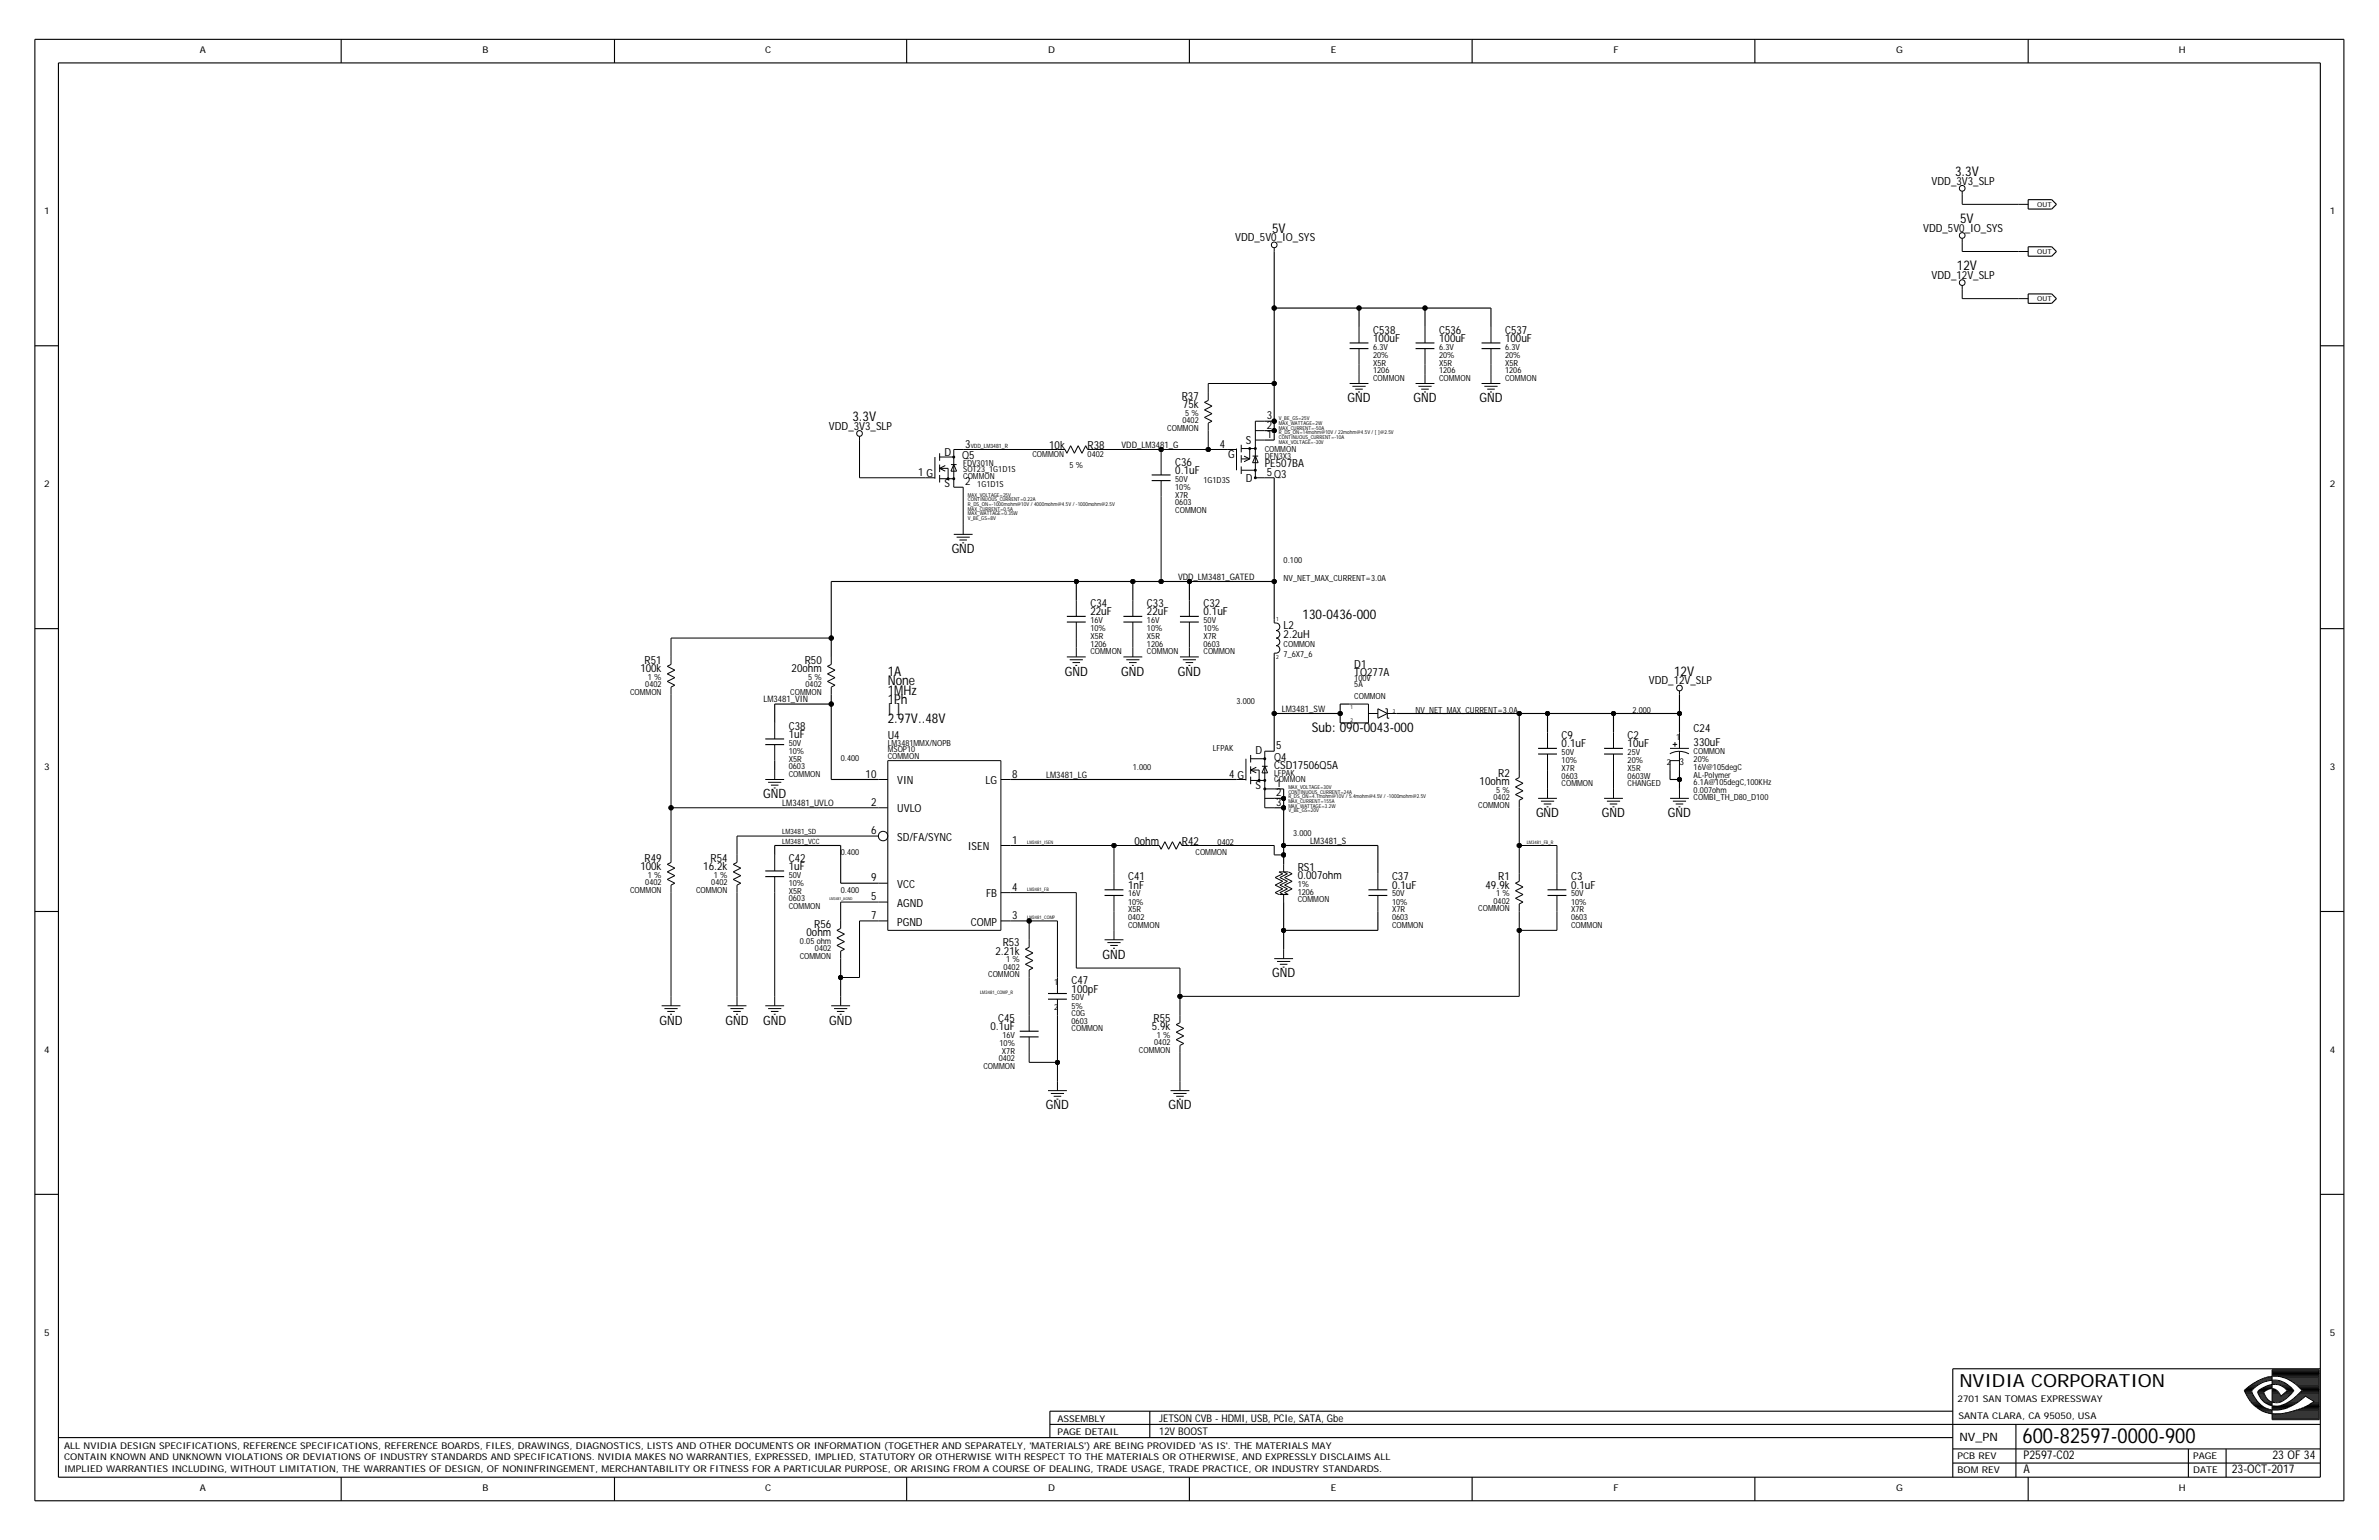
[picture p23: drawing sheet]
<svg xmlns="http://www.w3.org/2000/svg" width="432mm" height="279mm" viewBox="0 0 432 279" stroke-linecap="round" stroke-linejoin="round" font-family="sans-serif">
<defs><g id="words">
<text font-size="3.8" x="367.1" y="261.8">600-82597-0000-900</text>
<text font-size="3.3" x="355.6" y="251.6">NVIDIA CORPORATION</text>
<g font-size="2.4">
<text x="354.8" y="31.9">3.3V</text>
<text x="355.8" y="40.5">5V</text>
<text x="230.9" y="42.2">5V</text>
<text x="355.2" y="49">12V</text>
<text x="154.7" y="76.4">3.3V</text>
<text x="236.4" y="112.3">130-0436-000</text>
<text x="161.1" y="124.3">None</text>
<text x="161.1" y="122.6">1A</text>
<text x="303.9" y="122.6">12V</text>
<text x="161.1" y="129.4">[ ]</text>
<text x="161.1" y="131.2">2.97V..48V</text>
<text x="161.1" y="126">1MHz</text>
<text x="161.1" y="127.7">1Ph</text>
<text x="238.1" y="132.9">Sub: 090-0043-000</text>
</g>
<g font-size="2.3">
<text x="244.6" y="73">GND</text>
<text x="256.6" y="73">GND</text>
<text x="268.5" y="73">GND</text>
<text x="172.7" y="100.4">GND</text>
<text x="193.3" y="122.6">GND</text>
<text x="203.5" y="122.6">GND</text>
<text x="213.8" y="122.6">GND</text>
<text x="138.5" y="144.8">GND</text>
<text x="278.8" y="148.3">GND</text>
<text x="290.8" y="148.3">GND</text>
<text x="302.7" y="148.3">GND</text>
<text x="200.1" y="173.9">GND</text>
<text x="230.9" y="177.3">GND</text>
<text x="119.7" y="185.9">GND</text>
<text x="131.7" y="185.9">GND</text>
<text x="138.5" y="185.9">GND</text>
<text x="150.5" y="185.9">GND</text>
<text x="189.8" y="201.3">GND</text>
<text x="212.1" y="201.3">GND</text>
</g>
<g font-size="2.2">
<text x="367.3" y="267.3">A</text>
<text x="367.3" y="264.8">P2597-C02</text>
<text x="405.1" y="267.3">23-OCT-2017</text>
<text x="412.5" y="264.8">23 OF 34</text>
</g>
<text font-size="2.1" x="355.6" y="261.5">NV_PN</text>
<g font-size="2">
<text x="350.6" y="33.5">VDD_3V3_SLP</text>
<text x="224.2" y="43.7">VDD_5V0_IO_SYS</text>
<text x="349" y="42">VDD_5V0_IO_SYS</text>
<text x="350.6" y="50.6">VDD_12V_SLP</text>
<text x="249.2" y="60.5">C538</text>
<text x="249.2" y="62">100uF</text>
<text x="261.2" y="60.5">C536</text>
<text x="261.2" y="62">100uF</text>
<text x="273.2" y="60.5">C537</text>
<text x="273.2" y="62">100uF</text>
<text x="150.5" y="78">VDD_3V3_SLP</text>
<text x="214.5" y="72.5">R37</text>
<text x="214.7" y="74">75k</text>
<text x="229.9" y="76.1">3</text>
<text x="229.9" y="77.8">2</text>
<text x="171.4" y="82.7">D</text>
<text x="174.7" y="83.3">Q5</text>
<text x="175.2" y="81.2">3</text>
<text x="190.4" y="81.4">10k</text>
<text x="197.4" y="81.4">R38</text>
<text x="221.4" y="81.2">4</text>
<text x="222.9" y="83.1">G</text>
<text x="226.1" y="80.5">S</text>
<text x="229.9" y="79.5">1</text>
<text x="166.7" y="86.3">1 G</text>
<text x="171.4" y="88.4">S</text>
<text x="175.2" y="88.1">2</text>
<text x="213.3" y="84.5">C36</text>
<text x="213.3" y="86">0.1uF</text>
<text x="226.1" y="87.5">D</text>
<text x="229.6" y="84.8">PE507BA</text>
<text x="229.9" y="86.3">5 Q3</text>
<text x="197.9" y="111.7">22uF</text>
<text x="197.9" y="110.1">C34</text>
<text x="208.2" y="111.7">22uF</text>
<text x="208.2" y="110.1">C33</text>
<text x="218.4" y="111.7">0.1uF</text>
<text x="218.4" y="110.1">C32</text>
<text x="233" y="114.1">L2</text>
<text x="233" y="115.8">2.2uH</text>
<text x="116.2" y="121.9">100k</text>
<text x="117" y="120.4">R51</text>
<text x="143.7" y="121.9">20ohm</text>
<text x="146.1" y="120.4">R50</text>
<text x="245.8" y="121.2">D1</text>
<text x="245.8" y="122.6">TO277A</text>
<text x="299.3" y="124.1">VDD_12V_SLP</text>
<text x="143.2" y="133.9">1uF</text>
<text x="143.2" y="132.4">C38</text>
<text x="161.1" y="134.1">U4</text>
<text x="227.9" y="136.8">D</text>
<text x="231.6" y="135.9">5</text>
<text x="283.4" y="135.6">0.1uF</text>
<text x="283.4" y="134.1">C9</text>
<text x="295.4" y="135.6">10uF</text>
<text x="295.4" y="134.1">C2</text>
<text x="307.4" y="132.9">C24</text>
<text x="307.4" y="135.3">330uF</text>
<text x="157.1" y="141.1">10</text>
<text x="162.9" y="142.3">VIN</text>
<text x="178.9" y="142.3">LG</text>
<text x="183.7" y="141.1">8</text>
<text x="223.1" y="141.1">4 G</text>
<text x="227.9" y="143.1">S</text>
<text x="231.3" y="138">Q4</text>
<text x="231.3" y="139.5">CSD17506Q5A</text>
<text x="231.6" y="142.8">1</text>
<text x="268.6" y="142.4">10ohm</text>
<text x="271.9" y="140.9">R2</text>
<text x="158.1" y="146.2">2</text>
<text x="162.9" y="147.4">UVLO</text>
<text x="231.6" y="146.2">3</text>
<text x="231.6" y="144.5">2</text>
<text x="158.1" y="151.3">6</text>
<text x="162.9" y="152.5">SD/FA/SYNC</text>
<text x="175.7" y="154.3">ISEN</text>
<text x="183.7" y="153.1">1</text>
<text x="205.9" y="153.2">0ohm</text>
<text x="214.5" y="153.2">R42</text>
<text x="116.2" y="157.8">100k</text>
<text x="117" y="156.3">R49</text>
<text x="127.7" y="157.8">16.2k</text>
<text x="129" y="156.3">R54</text>
<text x="143.2" y="157.8">1uF</text>
<text x="143.2" y="156.3">C42</text>
<text x="158.1" y="159.9">9</text>
<text x="162.9" y="161.1">VCC</text>
<text x="183.7" y="161.6">4</text>
<text x="204.8" y="161.3">1nF</text>
<text x="204.8" y="159.7">C41</text>
<text x="235.6" y="158">RS1</text>
<text x="235.6" y="159.6">0.007ohm</text>
<text x="252.7" y="159.7">C37</text>
<text x="252.7" y="161.3">0.1uF</text>
<text x="269.6" y="161.3">49.9k</text>
<text x="271.9" y="159.7">R1</text>
<text x="285.2" y="159.7">C3</text>
<text x="285.2" y="161.3">0.1uF</text>
<text x="158.1" y="166.7">7</text>
<text x="158.1" y="163.3">5</text>
<text x="162.9" y="167.9">PGND</text>
<text x="162.9" y="164.5">AGND</text>
<text x="176.2" y="167.9">COMP</text>
<text x="179" y="162.8">FB</text>
<text x="183.7" y="166.7">3</text>
<text x="146.4" y="169.8">0ohm</text>
<text x="147.8" y="168.3">R56</text>
<text x="180.7" y="173.2">2.21k</text>
<text x="182" y="171.7">R53</text>
<text x="194.5" y="178.5">C47</text>
<text x="181.2" y="185.4">C45</text>
<text x="194.5" y="180.1">100pF</text>
<text x="209.4" y="185.4">R55</text>
<text x="179.8" y="186.9">0.1uF</text>
<text x="209" y="186.9">5.9k</text>
</g>
<g font-size="1.9">
<text x="210.4" y="257.9">JETSON CVB - HDMI, USB, PCIe, SATA, Gbe</text>
<text x="210.4" y="260.3">12V BOOST</text>
</g>
<g font-size="1.7">
<text x="36.3" y="9.7">A</text>
<text x="87.6" y="9.7">B</text>
<text x="138.9" y="9.7">C</text>
<text x="190.2" y="9.7">D</text>
<text x="241.5" y="9.7">E</text>
<text x="292.9" y="9.7">F</text>
<text x="344.2" y="9.7">G</text>
<text x="395.5" y="9.7">H</text>
<text x="8" y="38.8">1</text>
<text x="422.9" y="38.8">1</text>
<text x="8" y="88.4">2</text>
<text x="422.9" y="88.4">2</text>
<text x="8" y="139.7">3</text>
<text x="304.8" y="138.9">3</text>
<text x="422.9" y="139.7">3</text>
<text x="8" y="191">4</text>
<text x="422.9" y="191">4</text>
<text x="8" y="242.3">5</text>
<text x="422.9" y="242.3">5</text>
<text x="191.9" y="257.9">ASSEMBLY</text>
<text x="355.3" y="254.3">2701 SAN TOMAS EXPRESSWAY</text>
<text x="355.5" y="257.4">SANTA CLARA, CA 95050, USA</text>
<text x="11.6" y="262.9">ALL NVIDIA DESIGN SPECIFICATIONS, REFERENCE SPECIFICATIONS, REFERENCE BOARDS, FILES, DRAWINGS, DIAGNOSTICS, LISTS AND OTHER DOCUMENTS OR INFORMATION (TOGETHER AND SEPARATELY, 'MATERIALS') ARE BEING PROVIDED 'AS IS'. THE MATERIALS MAY</text>
<text x="191.9" y="260.3">PAGE DETAIL</text>
<text x="11.6" y="264.9">CONTAIN KNOWN AND UNKNOWN VIOLATIONS OR DEVIATIONS OF INDUSTRY STANDARDS AND SPECIFICATIONS. NVIDIA MAKES NO WARRANTIES, EXPRESSED, IMPLIED, STATUTORY OR OTHERWISE WITH RESPECT TO THE MATERIALS OR OTHERWISE, AND EXPRESSLY DISCLAIMS ALL</text>
<text x="11.6" y="267.2">IMPLIED WARRANTIES INCLUDING, WITHOUT LIMITATION, THE WARRANTIES OF DESIGN, OF NONINFRINGEMENT, MERCHANTABILITY OR FITNESS FOR A PARTICULAR PURPOSE, OR ARISING FROM A COURSE OF DEALING, TRADE USAGE, TRADE PRACTICE, OR INDUSTRY STANDARDS.</text>
<text x="355.3" y="267.3">BOM REV</text>
<text x="355.3" y="264.8">PCB REV</text>
<text x="398.1" y="264.8">PAGE</text>
<text x="398.1" y="267.3">DATE</text>
<text x="36.3" y="270.6">A</text>
<text x="87.6" y="270.6">B</text>
<text x="138.9" y="270.6">C</text>
<text x="190.2" y="270.6">D</text>
<text x="241.5" y="270.6">E</text>
<text x="292.9" y="270.6">F</text>
<text x="344.2" y="270.6">G</text>
<text x="395.5" y="270.6">H</text>
</g>
<g font-size="1.6">
<text x="203.6" y="81.2">VDD_LM3481_G</text>
<text x="213.8" y="105.2">VDD_LM3481_GATED</text>
<text x="138.6" y="127.4">LM3481_VIN</text>
<text x="232.6" y="129.1">LM3481_SW</text>
<text x="189.9" y="141.1">LM3481_LG</text>
<text x="142" y="146.2">LM3481_UVLO</text>
<text x="237.8" y="153.1">LM3481_S</text>
</g>
<g font-size="1.5">
<text x="249.2" y="63.4">6.3V</text>
<text x="249.2" y="65">20%</text>
<text x="261.2" y="63.4">6.3V</text>
<text x="261.2" y="65">20%</text>
<text x="273.2" y="65">20%</text>
<text x="273.2" y="63.4">6.3V</text>
<text x="249.2" y="67.7">1206</text>
<text x="249.2" y="69.1">COMMON</text>
<text x="249.2" y="66.3">X5R</text>
<text x="261.2" y="69.1">COMMON</text>
<text x="261.2" y="67.7">1206</text>
<text x="261.2" y="66.3">X5R</text>
<text x="273.2" y="69.1">COMMON</text>
<text x="273.2" y="66.3">X5R</text>
<text x="273.2" y="67.7">1206</text>
<text x="214.6" y="76.8">0402</text>
<text x="215.1" y="75.4">5 %</text>
<text x="187.4" y="82.9">COMMON</text>
<text x="197.4" y="82.9">0402</text>
<text x="211.9" y="78.1">COMMON</text>
<text x="229.6" y="83.3">DFN3X3</text>
<text x="229.6" y="82.1">COMMON</text>
<text x="174.8" y="84.5">FDV301N</text>
<text x="174.8" y="86.9">COMMON</text>
<text x="174.8" y="85.7">SOT23_1G1D1S</text>
<text x="177.4" y="88.4">1G1D1S</text>
<text x="194.1" y="85">5 %</text>
<text x="213.3" y="87.4">50V</text>
<text x="213.3" y="88.9">10%</text>
<text x="218.4" y="87.7">1G1D3S</text>
<text x="213.3" y="90.3">X7R</text>
<text x="213.3" y="91.6">0603</text>
<text x="213.3" y="93">COMMON</text>
<text x="233" y="102.1">0.100</text>
<text x="233" y="105.5">NV_NET_MAX_CURRENT=3.0A</text>
<text x="197.9" y="113">16V</text>
<text x="208.2" y="113">16V</text>
<text x="218.4" y="113">50V</text>
<text x="197.9" y="117.3">1206</text>
<text x="197.9" y="118.7">COMMON</text>
<text x="197.9" y="114.6">10%</text>
<text x="197.9" y="115.9">X5R</text>
<text x="208.2" y="117.3">1206</text>
<text x="208.2" y="118.7">COMMON</text>
<text x="208.2" y="115.9">X5R</text>
<text x="208.2" y="114.6">10%</text>
<text x="218.4" y="115.9">X7R</text>
<text x="218.4" y="117.3">0603</text>
<text x="218.4" y="114.6">10%</text>
<text x="218.4" y="118.7">COMMON</text>
<text x="233" y="117.5">COMMON</text>
<text x="233" y="119.2">7_6X7_6</text>
<text x="117.1" y="124.7">0402</text>
<text x="117.6" y="123.3">1 %</text>
<text x="146.2" y="124.7">0402</text>
<text x="146.7" y="123.3">5 %</text>
<text x="245.8" y="124.7">5A</text>
<text x="245.8" y="123.6">100V</text>
<text x="114.4" y="126">COMMON</text>
<text x="143.4" y="126">COMMON</text>
<text x="224.4" y="127.7">3.000</text>
<text x="245.8" y="126.9">COMMON</text>
<text x="256.9" y="129.4">NV_NET_MAX_CURRENT=3.0A</text>
<text x="296.3" y="129.4">2.000</text>
<text x="143.2" y="136.8">10%</text>
<text x="143.2" y="135.3">50V</text>
<text x="161.1" y="137.7">COMMON</text>
<text x="161.1" y="135.3">LM3481MMX/NOPB</text>
<text x="161.1" y="136.5">MSOP10</text>
<text x="220.2" y="136.3">LFPAK</text>
<text x="283.4" y="137">50V</text>
<text x="295.4" y="137">25V</text>
<text x="304.3" y="134.2">1</text>
<text x="307.4" y="136.8">COMMON</text>
<text x="143.2" y="140.9">COMMON</text>
<text x="143.2" y="139.5">0603</text>
<text x="143.2" y="138.2">X5R</text>
<text x="152.6" y="138">0.400</text>
<text x="205.6" y="139.7">1.000</text>
<text x="231.3" y="141.9">COMMON</text>
<text x="231.3" y="140.7">LFPAK</text>
<text x="271.6" y="143.8">5 %</text>
<text x="283.4" y="139.9">X7R</text>
<text x="283.4" y="138.5">10%</text>
<text x="283.4" y="141.3">0603</text>
<text x="283.4" y="142.6">COMMON</text>
<text x="295.4" y="142.6">CHANGED</text>
<text x="295.4" y="138.5">20%</text>
<text x="295.4" y="139.9">X5R</text>
<text x="295.4" y="141.3">0603W</text>
<text x="302.6" y="138.9">2</text>
<text x="307.4" y="142.4">6.1A@105degC,100KHz</text>
<text x="307.4" y="139.7">16V@105degC</text>
<text x="307.4" y="143.8">0.007ohm</text>
<text x="307.4" y="141.1">AL-Polymer</text>
<text x="307.4" y="138.2">20%</text>
<text x="268.3" y="146.6">COMMON</text>
<text x="271.1" y="145.2">0402</text>
<text x="307.4" y="145.2">COMBI_TH_D80_D100</text>
<text x="152.6" y="155.1">0.400</text>
<text x="217" y="155.1">COMMON</text>
<text x="221" y="153.4">0402</text>
<text x="234.7" y="151.7">3.000</text>
<text x="114.4" y="161.9">COMMON</text>
<text x="117.1" y="160.6">0402</text>
<text x="117.6" y="159.2">1 %</text>
<text x="126.3" y="161.9">COMMON</text>
<text x="129.1" y="160.6">0402</text>
<text x="129.6" y="159.2">1 %</text>
<text x="143.2" y="160.8">10%</text>
<text x="143.2" y="159.2">50V</text>
<text x="152.6" y="161.9">0.400</text>
<text x="235.6" y="160.9">1%</text>
<text x="143.2" y="163.5">0603</text>
<text x="143.2" y="164.9">COMMON</text>
<text x="143.2" y="162.1">X5R</text>
<text x="204.8" y="166.9">0402</text>
<text x="204.8" y="164.2">10%</text>
<text x="204.8" y="162.6">16V</text>
<text x="204.8" y="165.5">X5R</text>
<text x="235.6" y="162.3">1206</text>
<text x="235.6" y="163.7">COMMON</text>
<text x="252.7" y="162.6">50V</text>
<text x="252.7" y="166.9">0603</text>
<text x="252.7" y="164.2">10%</text>
<text x="252.7" y="165.5">X7R</text>
<text x="268.3" y="165.4">COMMON</text>
<text x="271.1" y="164">0402</text>
<text x="271.6" y="162.6">1 %</text>
<text x="285.2" y="166.9">0603</text>
<text x="285.2" y="165.5">X7R</text>
<text x="285.2" y="164.2">10%</text>
<text x="285.2" y="162.6">50V</text>
<text x="145.2" y="173.9">COMMON</text>
<text x="145.2" y="171.2">0.05 ohm</text>
<text x="147.9" y="172.6">0402</text>
<text x="204.8" y="168.3">COMMON</text>
<text x="252.7" y="168.3">COMMON</text>
<text x="285.2" y="168.3">COMMON</text>
<text x="179.4" y="177.3">COMMON</text>
<text x="182.1" y="176">0402</text>
<text x="182.6" y="174.6">1 %</text>
<text x="191.4" y="178.7">1</text>
<text x="191.4" y="183.3">2</text>
<text x="194.5" y="183">5%</text>
<text x="194.5" y="184.4">C0G</text>
<text x="194.5" y="185.7">0603</text>
<text x="194.5" y="181.5">50V</text>
<text x="181.4" y="189.8">10%</text>
<text x="181.9" y="191.2">X7R</text>
<text x="181.9" y="188.3">16V</text>
<text x="194.5" y="187.1">COMMON</text>
<text x="206.7" y="191">COMMON</text>
<text x="209.5" y="189.7">0402</text>
<text x="210" y="188.3">1 %</text>
<text x="178.5" y="193.9">COMMON</text>
<text x="181.3" y="192.6">0402</text>
</g>
<g font-size="1.3">
<text x="142" y="153.1">LM3481_VCC</text>
<text x="142" y="151.3">LM3481_SD</text>
</g>
<g font-size="1.2">
<text x="369.8" y="37.5">OUT</text>
<text x="369.8" y="46.1">OUT</text>
<text x="369.8" y="54.6">OUT</text>
</g>
<text font-size="1.1" x="176.2" y="81.2">VDD_LM3481_R</text>
<g font-size="1">
<text x="232.1" y="76.2">V_BE_GS=25V</text>
<text x="232.1" y="77.1">MAX_WATTAGE=2W</text>
<text x="232.1" y="77.9">MAX_CURRENT=-50A</text>
<text x="232.1" y="80.5">MAX_VOLTAGE=-30V</text>
<text x="232.1" y="79.6">CONTINUOUS_CURRENT=-10A</text>
<text x="232.1" y="78.8">R_DS_ON=14mohm@10V / 22mohm@4.5V / [ ]@2.5V</text>
<text x="175.7" y="93.5">MAX_WATTAGE=0.35W</text>
<text x="175.7" y="91">CONTINUOUS_CURRENT=0.22A</text>
<text x="175.7" y="90.1">MAX_VOLTAGE=25V</text>
<text x="175.7" y="92.7">MAX_CURRENT=0.5A</text>
<text x="175.7" y="94.4">V_BE_GS=8V</text>
<text x="175.7" y="91.8">R_DS_ON=-1000mohm@10V / 4000mohm@4.5V / -1000mohm@2.5V</text>
<text x="231.6" y="112.7">1</text>
<text x="231.6" y="119.5">2</text>
<text x="245.1" y="131">2</text>
<text x="245.1" y="128.6">1</text>
<text x="252.8" y="129.3">3</text>
<text x="233.8" y="143.1">MAX_VOLTAGE=30V</text>
<text x="233.8" y="144">CONTINUOUS_CURRENT=24A</text>
<text x="233.8" y="147.4">V_BE_GS=20V</text>
<text x="233.8" y="145.7">MAX_CURRENT=155A</text>
<text x="233.8" y="146.6">MAX_WATTAGE=3.2W</text>
<text x="233.8" y="144.8">R_DS_ON=4.1mohm@10V / 5.4mohm@4.5V / -1000mohm@2.5V</text>
</g>
<g font-size=".9">
<text x="186.5" y="153.1">LM3481_ISEN</text>
<text x="277.1" y="153.1">LM3481_FB_R</text>
<text x="186.5" y="161.6">LM3481_FB</text>
<text x="186.5" y="166.7">LM3481_COMP</text>
<text x="177.9" y="180.4">LM3481_COMP_R</text>
</g>
<text font-size=".7" x="150.5" y="163.3">LM3481_AGND</text>
</g></defs>
<g fill="none" stroke="#000" stroke-width=".2">
<path d="M6.3 7.1v265.2zM6.3 7.1h419.1zM10.6 11.4v256.6zM10.6 11.4h410.6zM61.9 7.1v4.3zM111.5 7.1v4.3zM164.6 7.1v4.3zM215.9 7.1v4.3zM267.2 7.1v4.3zM318.5 7.1v4.3zM368.1 7.1v4.3zM421.2 11.4v256.6z"/>
<path d="M425.4 7.1v265.2zM368.1 36.2v1.7zM368.1 36.2h4.3zM368.1 37.9h4.3zM372.4 36.2l.9 .9zM372.4 37.9l.9-.8zM231.3 55.9v13.7zM231.3 55.9h15.4zM231.3 45.6v10.3zM246.7 55.9h11.9zM246.7 55.9v3.4zM258.6 55.9h12z"/>
<path d="M258.6 55.9v3.4zM270.6 55.9v3.4zM368.1 53.3v1.7zM368.1 53.3h4.3zM368.1 55h4.3zM368.1 44.8v1.7zM368.1 44.8h4.3zM368.1 46.5h4.3zM372.4 53.3l.9 .9zM372.4 55l.9-.8zM372.4 44.8l.9 .8zM372.4 46.5l.9-.9z"/>
<path d="M6.3 62.7h4.3zM229.6 78.1h1.7zM229.6 76.4h1.7zM229.6 79.8h1.7zM231.3 76.4v1.7zM231.3 78.1v1.7zM231.3 69.6v6.8zM245 62.2h3.4zM245 63.2h3.4zM256.9 62.2h3.5zM256.9 63.2h3.5zM268.9 62.2h3.4z"/>
<path d="M268.9 63.2h3.4zM421.2 62.7h4.2zM209 86.2h3.5zM209 87.2h3.5zM231.3 86.7v18.8zM6.3 114.1h4.3zM150.9 105.5v10.3zM150.9 115.8v3.4zM150.9 105.5h44.5zM193.6 111.8h3.5zM193.6 112.9h3.5zM195.4 105.5h10.2z"/>
<path d="M195.4 105.5v3.4zM203.9 111.8h3.4zM203.9 112.9h3.4zM205.6 105.5h5.1zM205.6 105.5v3.4zM210.7 105.5h5.2zM214.2 111.8h3.4zM214.2 112.9h3.4zM215.9 105.5h15.4zM215.9 105.5v3.4zM231.3 119.2v10.2zM231.3 105.5v6.8z"/>
<path d="M421.2 114.1h4.2zM138.9 134.1h3.4zM138.9 135.1h3.4zM140.6 138v1.7zM140.6 127.7h10.3zM140.6 127.7v3.5zM150.9 126v1.7zM150.9 127.7v13.7zM231.3 129.4h11.9zM231.3 129.4v6.9zM243.2 127.7h1.8zM243.2 127.7v1.7z"/>
<path d="M243.2 129.4v1.8zM243.2 131.2h1.8zM253.5 129.4h22.3zM275.8 129.4h5.1zM275.8 129.4v10.3zM279.2 135.8h3.4zM279.2 136.8h3.4zM280.9 129.4h12zM280.9 129.4v3.5zM291.1 135.8h3.5zM291.1 136.8h3.5zM292.9 129.4h11.9z"/>
<path d="M292.9 129.4v3.5zM303.1 139.7v1.7zM304.8 126v3.4zM304.8 129.4v3.5zM304.8 139.7v1.7zM138.9 158h3.4zM138.9 159h3.4zM140.6 153.4h12zM140.6 153.4v1.7zM150.9 141.4h8.5zM152.6 153.4v6.8zM183.4 141.4h41z"/>
<path d="M231.3 144.8h1.7zM231.3 143.1h1.7zM231.3 146.6h1.7zM233 143.1v1.7zM233 144.8v1.8zM233 146.6v6.8zM233 153.4h17.1zM233 153.4v1.7zM233 155.1v1.7zM250.1 153.4v5.1zM303.1 141.4h1.7zM304.8 141.4v1.7z"/>
<path d="M6.3 165.4h4.3zM152.6 160.2h6.8zM200.5 161.4h3.4zM200.5 162.5h3.4zM233 168.8h17.1zM233 163.7v5.1zM233 168.8v3.4zM248.4 161.4h3.4zM248.4 162.5h3.4zM250.1 165.4v3.4zM280.9 161.4h3.4zM280.9 162.5h3.4z"/>
<path d="M421.2 165.4h4.2zM185.1 187.1h3.4zM185.1 188.1h3.4zM190.2 180.3h3.4zM190.2 181.3h3.4zM6.3 216.7h4.3zM421.2 216.7h4.2zM190.6 256v4.8zM190.6 258.4h230.6zM190.6 256h163.8zM208.7 256v4.8zM354.4 248.3h66.8z"/>
<path d="M354.4 248.3v19.7zM365.9 258.4v9.6zM6.3 272.3h419.1zM10.6 268h410.6zM10.6 260.8h343.8zM61.9 268v4.3zM111.5 268v4.3zM164.6 268v4.3zM215.9 268v4.3zM267.2 268v4.3zM318.5 268v4.3zM354.4 265.4h66.8z"/>
<path d="M354.4 262.9h66.8zM368.1 268v4.3zM397.2 262.9v5.1zM404 262.9v5.1z"/>
</g>
<g fill="none" stroke="#000" stroke-width=".18">
<path d="M356.1 37.1h10.3zM356.1 35.4v1.7zM356.1 34.7v.7zM366.4 37.1h1.7zM231.3 44.9v.7zM246.7 59.3v2.9zM258.6 59.3v2.9zM270.6 59.3v2.9zM356.1 45.6h10.3zM356.1 43.9v1.7zM356.1 54.2h10.3zM356.1 52.5v1.7z"/>
<path d="M356.1 43.2v.7zM356.1 51.8v.7zM366.4 54.2h1.7zM366.4 45.6h1.7zM156 79.8v6.9zM156 79.2v.6zM218.6 75.7l1.4 .7zM218.6 75.7l1.4-.6zM218.6 74.4l1.4 .7zM218.6 74.4l1.4-.7zM218.6 73l1.4 .7zM218.6 73l.7-.3z"/>
<path d="M219.3 78.1v3.5zM219.3 69.6h12zM219.3 69.6v1.7zM219.3 76.8v1.3zM219.3 76.8l.7-.4zM219.3 71.3v1.4zM227.9 76.4h1.7zM227.9 78.1h1.7zM227.9 79.8h1.7zM227.9 76.4v10.3zM245 69.6h3.4zM245.5 70.1h2.4z"/>
<path d="M246 70.6h1.4zM246.5 71.1h.3zM246.7 66.2v1.7zM246.7 67.9v1.7zM246.7 63.2v3zM256.9 69.6h3.5zM257.4 70.1h2.4zM258 70.6h1.3zM258.5 71.1h.3zM258.6 66.2v1.7zM258.6 67.9v1.7zM258.6 63.2v3z"/>
<path d="M268.9 69.6h3.4zM269.4 70.1h2.4zM269.9 70.6h1.4zM270.4 71.1h.4zM270.6 66.2v1.7zM270.6 67.9v1.7zM270.6 63.2v3zM156 86.7h12zM168 86.7h1.7zM169.7 82.9v4zM170.5 82.9h2.6zM170.5 86.9h2.6z"/>
<path d="M170.5 86.2v1.3zM170.5 84.3v1.4zM170.5 82.2v1.4zM170.5 85l1.1-.5zM170.5 85l1.1 .5zM170.5 85h1.6zM171.9 86.8l.2-.1 .1 .2-.1 .1zM172.1 85v1.9zM172.6 84.3h1zM172.6 85.5h1zM173 82.8l.1-.1 .2 .3-.2 .1zM173 86.8l.1-.1 .2 .2-.2 .1z"/>
<path d="M173.1 84.3l.5 1.2zM173.1 84.3l-.5 1.2zM173.1 81.6h1.7zM173.1 88.4h1.7zM173.1 81.6v6.8zM173.1 96.9h3.4zM173.6 97.5h2.4zM174.1 98h1.4zM174.7 98.5h.3zM174.8 88.4v6.8zM174.8 81.6h17.1zM174.8 95.2v1.7z"/>
<path d="M191.9 81.6h1.4zM193.3 81.6l.3 .6zM194.3 80.9l-.7 1.3zM194.3 80.9l.7 1.3zM195.7 80.9l.7 1.3zM195.7 80.9l-.7 1.3zM197.1 80.9l.3 .7zM197.1 80.9l-.7 1.3zM197.4 81.6h1.4zM198.8 81.6h11.9zM210.7 90.1v15.4zM210.7 81.6h8.6z"/>
<path d="M210.7 81.6v1.7zM210.7 87.2v2.9zM210.7 83.3v2.9zM219.3 81.6h3.4zM222.7 81.6h1.7zM224.4 81.4v3.9zM225.3 85.3h2.6zM225.3 83.3h1.5zM225.3 82.6v1.3zM225.3 84.6v1.4zM225.3 81.4h2.6zM225.3 80.7v1.4z"/>
<path d="M225.8 82.7l1 .6zM225.8 83.8l1-.5zM226.7 81.3l.1-.1 .2 .3-.2 .1zM226.8 81.4v1.9zM227.3 83.9h1.1zM227.3 82.7h1.1zM227.7 85.2l.2-.1 .1 .3-.1 .1zM227.7 86.6l.2-.1 .1 .3-.1 .1zM227.7 81.3l.2-.1 .1 .3-.1 .1zM227.9 86.7h1.7zM227.9 82.7l.5 1.2zM227.9 82.7l-.6 1.2z"/>
<path d="M229.6 86.7h1.7zM121.8 115.8h29.1zM121.8 115.8v3.4zM121.8 119.2v1.4zM150.9 119.2v1.4zM193.6 119.2h3.5zM194.2 119.7h2.3zM195.4 115.8v1.7zM195.4 117.5v1.7zM195.4 112.9v2.9zM195.4 108.9v2.9zM203.9 119.2h3.4z"/>
<path d="M204.4 119.7h2.4zM205.6 115.8v1.7zM205.6 112.9v2.9zM205.6 108.9v2.9zM205.6 117.5v1.7zM214.2 119.2h3.4zM214.7 119.7h2.4zM215.9 115.8v1.7zM215.9 112.9v2.9zM215.9 108.9v2.9zM215.9 117.5v1.7zM231.3 118.5v.7z"/>
<path d="M231.3 118.5h.3zM231.3 112.3v.7zM231.3 113h.3zM231.6 113a.68 .68 0 0 1 .7 .7 .68 .68 0 0 1-.7 .7 .68 .68 0 0 1 .7 .7 .68 .68 0 0 1-.7 .7 .68 .68 0 0 1 .7 .6 .68 .68 0 0 1-.7 .7 .68 .68 0 0 1 .7 .7 .68 .68 0 0 1-.7 .7M121.1 123.6l1.4 .7zM121.1 123.6l1.4-.7zM121.1 122.3l1.4 .6zM121.1 122.3l1.4-.7zM121.1 120.9l1.4 .7zM121.1 120.9l.7-.3zM121.8 126v20.6zM121.8 124.7v1.3z"/>
<path d="M121.8 124.7l.7-.4zM140.6 135.1v2.9zM140.6 131.2v2.9zM140.6 139.7v1.7zM150.2 123.6l1.4 .7zM150.2 123.6l1.4-.7zM150.2 122.3l1.4 .6zM150.2 122.3l1.4-.7zM150.2 120.9l1.4 .7zM150.2 120.9l.7-.3zM150.9 124.7v1.3zM150.9 124.7l.7-.4z"/>
<path d="M161.1 138h20.6zM161.1 138v30.8zM181.7 138v30.8zM194.7 120.2h1.3zM195.2 120.7h.3zM204.9 120.2h1.4zM205.4 120.7h.4zM215.2 120.2h1.4zM215.7 120.7h.4zM226.1 137.7v3.9zM227 137.7h2.6zM227 139.7l1-.5z"/>
<path d="M227 139.7l1 .5zM227 139.7h1.5zM227 139v1.4zM227 137v1.3zM228.5 139.7v1.9zM229.1 139h1zM229.4 137.6l.2-.1 .1 .2-.1 .1zM229.6 139l-.5 1.2zM229.6 139l.5 1.2zM229.6 136.3h1.7zM229.6 136.3v10.3zM245 127.7h3.4z"/>
<path d="M245 131.2h3.4zM248.4 129.4h1.7zM248.4 127.7v3.5zM250.1 128.6l1.7 .8zM250.1 130.3l1.7-.9zM250.1 128.6v1.7zM251.5 128.6h.3zM251.8 130.3h.3zM251.8 129.4h1.7zM251.8 128.6v1.7zM275.8 139.7v1.4zM280.9 139.7v3.4z"/>
<path d="M280.9 136.8v2.9zM280.9 132.9v2.9zM292.9 139.7v3.4zM292.9 136.8v2.9zM292.9 132.9v2.9zM303.1 136.8a3.5 3.5 0 0 1 3.4 0M303.1 138v1.7zM303.1 138h1.7zM303.1 135.8h3.4zM303.6 135.1h.8zM304 134.6v.9zM304.8 125.3v.7z"/>
<path d="M304.8 132.9v2.9zM304.8 136.3v3.4zM121.1 159.6l1.4 .6zM121.1 159.6l1.4-.7zM121.1 158.2l1.4 .7zM121.1 158.2l1.4-.7zM121.1 156.8l1.4 .7zM121.1 156.8l.7-.3zM121.8 146.6h37.6zM121.8 146.6v8.5zM121.8 155.1v1.4zM133.1 159.6l1.4 .6z"/>
<path d="M133.1 159.6l1.4-.7zM133.1 158.2l1.4 .7zM133.1 158.2l1.4-.7zM133.1 156.8l1.4 .7zM133.1 156.8l.7-.3zM133.8 151.7h25.6zM133.8 151.7v3.4zM133.8 155.1v1.4zM138.9 141.4h3.4zM139.4 141.9h2.4zM139.9 142.4h1.4zM140.4 143h.4z"/>
<path d="M140.6 159v2.9zM140.6 155.1v2.9zM159.4 146.6h1.7zM159.4 141.4h1.7zM181.7 141.4h1.7zM181.7 153.4h1.7zM183.4 153.4h18.8zM202.2 153.4h6.8zM202.2 153.4v5.1zM202.2 158.5v2.9zM209 153.4h1.4zM210.4 153.4l.3 .7z"/>
<path d="M211.4 152.7l-.7 1.4zM211.4 152.7l.7 1.4zM212.8 152.7l.7 1.4zM212.8 152.7l-.7 1.4zM214.2 152.7l.3 .7zM214.2 152.7l-.7 1.4zM214.5 153.4h1.4zM215.9 153.4h15.4zM224.4 141.4h1.7zM227 141.6h2.6zM227 140.9v1.4zM228.4 141.5l.1-.1 .2 .3-.2 .1z"/>
<path d="M229.1 140.2h1zM229.4 141.5l.2-.1 .1 .3-.1 .1zM229.4 143.1l.2-.1 .1 .2-.1 .1zM229.6 146.6h1.7zM229.6 143.1h1.7zM229.6 144.8h1.7zM231.3 155.1h1.7zM231.3 153.4v1.7zM231.4 159.2l1.4-.7zM231.4 159.2l1.4 .7zM232.1 158.2l.7 .3zM232.2 158.2h1.6z"/>
<path d="M232.3 159.2l1.4-.7zM232.3 159.2l1.4 .7zM233 156.8v1.4zM233 158.2l.7 .3zM233.2 159.2l1.3 .7zM233.2 159.2l1.3-.7zM233.8 158.2l.7 .3zM250.1 158.5v2.9zM275.1 144.2l1.3 .6zM275.1 144.2l1.3-.7zM275.1 142.8l1.3 .7zM275.1 142.8l1.3-.7z"/>
<path d="M275.1 141.4l1.3 .7zM275.1 141.4l.7-.3zM275.8 153.4h6.8zM275.8 146.6v6.8zM275.8 153.4v5.1zM275.8 145.2v1.4zM275.8 145.2l.6-.4zM275.8 158.5v1.4zM279.2 144.8h3.4zM279.7 145.4h2.4zM280.2 145.9h1.4zM280.7 146.4h.4z"/>
<path d="M280.9 143.1v1.7zM282.6 153.4v5.1zM282.6 158.5v2.9zM291.1 144.8h3.5zM291.7 145.4h2.4zM292.2 145.9h1.3zM292.7 146.4h.3zM292.9 143.1v1.7zM303.1 144.8h3.4zM303.6 145.4h2.4zM304.1 145.9h1.4zM304.7 146.4h.3z"/>
<path d="M304.8 143.1v1.7zM121.8 161.9v18.9zM121.8 160.6v1.3zM121.8 160.6l.7-.4zM133.8 161.9v18.9zM133.8 160.6v1.3zM133.8 160.6l.7-.4zM140.6 161.9v18.9zM151.9 171.5l1.4 .7zM151.9 171.5l1.4-.7zM151.9 170.2l1.4 .6zM151.9 170.2l1.4-.7z"/>
<path d="M151.9 168.8l1.4 .7zM151.9 168.8l.7-.4zM152.6 163.7h6.8zM152.6 163.7v3.4zM152.6 177.3h3.4zM152.6 173.9v3.4zM152.6 177.3v3.5zM152.6 172.6v1.3zM152.6 172.6l.7-.4zM152.6 167.1v1.3zM156 167.1h3.4zM156 167.1v10.2z"/>
<path d="M159.4 163.7h1.7zM159.4 167.1h1.7zM159.4 160.2h1.7zM161.1 168.8h20.6zM181.7 167.1h1.7zM181.7 161.9h1.7zM183.4 167.1h3.4zM183.4 161.9h12zM186.1 175l1.4 .6zM186.1 175l1.4-.7zM186.1 173.6l1.4 .7zM186.1 173.6l1.4-.7z"/>
<path d="M186.1 172.2l1.4 .7zM186.1 172.2l.7-.3zM186.8 177.3v6.9zM186.8 167.1h5.1zM186.8 167.1v3.4zM186.8 176v1.3zM186.8 176l.7-.4zM186.8 170.5v1.4zM191.9 167.1v10.2zM191.9 177.3v3zM195.4 161.9v13.7zM195.4 175.6h18.8z"/>
<path d="M200.5 170.5h3.4zM201 171h2.4zM201.5 171.5h1.4zM202 172h.4zM202.2 165.4v3.4zM202.2 162.5v2.9zM202.2 168.8v1.7zM214.2 175.6v5.2zM231.3 173.9h3.4zM231.4 160.6l1.4-.7zM231.4 160.6l1.4 .7zM231.4 161.9l1.4-.6z"/>
<path d="M231.4 161.9l.7 .4zM231.8 174.4h2.4zM232.2 162.3h1.6zM232.3 160.6l1.4-.7zM232.3 160.6l1.4 .7zM232.3 161.9l1.4-.6zM232.3 161.9l.7 .4zM232.3 175h1.4zM232.8 175.5h.4zM233 162.3v1.4zM233 172.2v1.7zM233.2 160.6l1.3-.7z"/>
<path d="M233.2 160.6l1.3 .7zM233.2 161.9l1.3-.6zM233.2 161.9l.6 .4zM250.1 162.5v2.9zM275.1 163l1.3 .7zM275.1 163l1.3-.7zM275.1 161.6l1.3 .7zM275.1 161.6l1.3-.7zM275.1 160.2l1.3 .7zM275.1 160.2l.7-.3zM275.8 168.8v12zM275.8 168.8h6.8z"/>
<path d="M275.8 165.4v3.4zM275.8 164v1.4zM275.8 164l.6-.3zM282.6 165.4v3.4zM282.6 162.5v2.9zM120.1 182.5h3.4zM120.6 183h2.4zM121.1 183.5h1.4zM121.6 184h.4zM121.8 180.8v1.7zM132.1 182.5h3.4zM132.6 183h2.4z"/>
<path d="M133.1 183.5h1.4zM133.6 184h.3zM133.8 180.8v1.7zM138.9 182.5h3.4zM139.4 183h2.4zM139.9 183.5h1.4zM140.4 184h.4zM140.6 180.8v1.7zM150.9 182.5h3.4zM151.4 183h2.4zM151.9 183.5h1.4zM152.4 184h.4z"/>
<path d="M152.6 180.8v1.7zM186.8 192.7h5.1zM186.8 191v1.7zM186.8 188.1v2.9zM186.8 184.2v2.9zM190.2 197.9h3.4zM190.7 198.4h2.4zM191.2 198.9h1.4zM191.8 199.4h.3zM191.9 184.2v8.5zM191.9 192.7v3.5zM191.9 181.3v2.9z"/>
<path d="M191.9 196.2v1.7zM212.5 197.9h3.4zM213 198.4h2.4zM213.5 188.6l1.4 .7zM213.5 188.6l1.4-.6zM213.5 187.3l1.4 .7zM213.5 187.3l1.4-.7zM213.5 185.9l1.4 .7zM213.5 185.9l.7-.3zM213.5 198.9h1.4zM214 199.4h.3zM214.2 191v5.2z"/>
<path d="M214.2 180.8h61.6zM214.2 180.8v3.4zM214.2 189.7v1.3zM214.2 189.7l.7-.4zM214.2 184.2v1.4zM214.2 196.2v1.7zM407.3 252.3l.9-.8zM407.3 252.3l.4 .7zM407.4 252.3h1.3zM407.4 252.4h1.3zM407.5 252.6h1.2zM407.6 252.1h1.2z"/>
<path d="M407.6 252.8h1.2zM407.7 253l.2 .4zM407.7 253h1.2zM407.8 251.9h1.2zM407.8 253.1h1.2zM407.9 253.3h1.2zM407.9 253.4l.3 .4zM407.9 251.8h1.3zM408 253.5h1.2zM408.1 253.6h1.2zM408.2 251.6h1.2zM408.2 253.8h1.2z"/>
<path d="M408.2 253.8l.3 .5zM408.2 251.5l.3-.2zM408.3 254h1.2zM408.4 251.4h1.2zM408.4 254.2h1.3zM408.5 254.3l.2 .3zM408.5 251.3l.5-.3zM408.6 254.3h1.2zM408.7 254.5h1.3zM408.7 251.2h1.2zM408.7 252.3v.1zM408.7 252.4v.1z"/>
<path d="M408.7 254.6l.2 .2zM408.7 252.5l.1 .2zM408.8 252.7l.1 .3zM408.8 254.7h1.3zM408.8 252.1l-.1 .2zM408.9 251.1h1.2zM408.9 254.8l.3 .3zM408.9 253l.3 .4zM409 251l.5-.3zM409 254.8h1.3zM409.1 251.8l.4-.2zM409.1 251.8l-.3 .3z"/>
<path d="M409.2 250.9h1.3zM409.2 255h1.3zM409.2 253.4l.1 .3zM409.2 255.1l.4 .2zM409.3 253.7l.4 .5zM409.4 255.2h1.3zM409.5 250.7l.3-.2zM409.5 250.7h1.4zM409.5 251.6l.4-.4zM409.6 255.3l.4 .3zM409.6 255.3h1.4zM409.7 254.2l.2 .2z"/>
<path d="M409.8 250.6h1.7zM409.8 252.5v.2zM409.8 252.7h.1M409.8 252.5h.1M409.8 252.6h1.1zM409.8 250.5l.3-.1zM409.8 252.7l.1 .2zM409.8 252.4h.1M409.8 252.4h1.2zM409.9 255.5h1.4zM409.9 252.8h1zM409.9 252.9l.1 .2z"/>
<path d="M409.9 252.3l-.1 .1zM409.9 252.3l.1-.1zM409.9 251.2l.6-.3zM409.9 254.4l.5 .5zM409.9 253h1.1zM410 255.6l.3 .3zM410 252.3h1.3zM410 253.1h1.1zM410 253.1l.4 .7zM410 252.2l.3-.2zM410.1 255.7h1.7zM410.1 253.3h1.1z"/>
<path d="M410.1 250.4l.4-.2zM410.1 250.4h2.3zM410.2 253.5h1.1zM410.2 252.1h1.4zM410.3 253.6h1.1zM410.3 252l.3-.2zM410.3 255.9l.2 .1zM410.4 255.9h2zM410.4 253.8l.5 .5zM410.4 254.9l.5 .4zM410.4 253.8h1.1zM410.5 250.2h1.9z"/>
<path d="M410.5 256l.4 .1zM410.5 250.9l.3-.1zM410.5 250.2l.4-.2zM410.6 251.9h1.6zM410.6 254h1.1zM410.6 251.8l.5-.2zM410.7 256h1.7zM410.8 254.2h1.1zM410.8 251.8h1.6zM410.8 250.8l.4-.1zM410.9 252.6l.2 .5zM410.9 252.6l.3-.3z"/>
<path d="M410.9 254.3h1.3zM410.9 254.3l.2 .2zM410.9 250l.3-.1zM410.9 256.1l.4 .2zM410.9 255.3l.4 .2zM411 250h1.4zM411.1 251.6l.3-.2zM411.1 253.1l.1 .2zM411.1 256.2h1.3zM411.1 254.5h1.3zM411.1 254.5l.5 .3zM411.2 251.6h1.2z"/>
<path d="M411.2 250.7l.3-.1zM411.2 253.3l.2 .3zM411.2 249.9l.3-.1zM411.2 252.3l.6-.3zM411.3 255.5l.2 .1zM411.3 256.3h.3zM411.4 253.6l.1 .1zM411.4 254.7h1zM411.4 251.4l.4-.1zM411.5 253.7l.2 .3zM411.5 255.6h.1zM411.5 249.9h.9z"/>
<path d="M411.5 249.8h.4zM411.5 250.6l.4-.1zM411.6 251.4h.8zM411.6 254.8l.3 .1zM411.6 256.3l.3 .1zM411.6 255.6l.2 .1zM411.7 254l.2 .2zM411.7 256.4h.7zM411.8 254.8h.6zM411.8 251.3l.3-.1zM411.8 252l.4-.1zM411.8 255.7h.2z"/>
<path d="M411.9 254.9l.5 .1zM411.9 250.5l.5-.1zM411.9 249.8l.2-.1zM411.9 254.2l.2 .1zM411.9 256.4l.5 .1zM412 255.7l.2 .1zM412.1 251.2h.3zM412.1 249.7h.3zM412.1 254.3l.4 .1zM412.2 251.2h.2zM412.2 251.9h.3zM412.2 255.8h.2z"/>
<path d="M412.4 249.4h8.5zM412.4 248.7h8.5zM412.4 249.5h8.5zM412.4 249h8.5zM412.4 248.8h8.5zM412.4 249.2h8.5zM412.4 256.7h8.5zM412.4 257.4h8.5zM412.4 257.2h8.5zM412.4 257.1h8.5zM412.4 256.9h8.5zM412.4 254.3h1.6z"/>
<path d="M412.4 254.2h1.9zM412.4 255.2h3.3zM412.4 254h2.2zM412.4 253.8h2.4zM412.4 255.3h2.9zM412.4 255.5h2.5zM412.4 253.6h2.6zM412.4 253.5h2.8zM412.4 255.7h1.8zM412.4 253h1.4zM412.4 252.8h1.3zM412.4 252.6h1.2z"/>
<path d="M412.4 252.4h1zM412.4 252.3h.8zM412.4 252.1h.6zM412.4 250.6h1.5zM412.4 250.7h1.9zM412.4 250.9h2.3zM412.4 251.1h2.6zM412.4 257.6h8.5zM412.4 248.5h8.5zM412.4 253.1h1.5zM412.4 256.5h8.5zM412.4 253.3h3z"/>
<path d="M412.4 248.5v9.1zM412.4 255l.3 .1zM412.4 251.2h.6zM412.4 249.7h1zM412.4 256.5h.5zM412.4 250.4h.7zM412.4 255.8h1.1zM412.5 254.4l.5 .1zM412.5 251.9l.2 .1zM412.7 255.1h.4zM412.7 252h.1zM412.8 252l.2 .1z"/>
<path d="M412.9 256.5h.9zM413 252.1l.1 .1zM413 251.2h.4zM413 254.5h.4zM413.1 255.1h.4zM413.1 250.4h.3zM413.1 252.2l.2 .1zM413.3 252.3l.1 .1zM413.4 249.7h.4zM413.4 249.7h7.5zM413.5 251.2h.1M413.4 252.4l.2 .2z"/>
<path d="M413.4 254.5h.2zM413.4 250.4l.6 .2zM413.5 255.1l.4-.1zM413.5 251.2l.2 .1zM413.5 255.8h.4zM413.6 252.6l.1 .1zM413.6 254.5h.1M413.6 254.5l.2-.1zM413.7 251.2h1.5zM413.7 252.7l.1 .2zM413.7 251.3h.1zM413.7 249.7l.3 .1z"/>
<path d="M413.8 249.7h.1M413.8 252.9l.1 .3zM413.8 251.3l.3 .1zM413.8 254.4h.2zM413.9 256.5h.1M413.9 255h.1zM413.9 256.5h.2zM413.9 255.8l.4-.1zM413.9 253.2l.1 .1zM414 255h2zM414 254.4l.2-.2zM414 250.6l.3 .1z"/>
<path d="M414 253.3l1.1-1zM414 255l.2-.1zM414 249.8l.5 .1zM414.1 251.4h1.3zM414.1 251.4l.3 .3zM414.1 256.5l.4-.1zM414.2 253.1h1.4zM414.2 254.9l.4-.1zM414.2 254.2h.1zM414.3 249.9h6.6zM414.3 255.7l.4-.1zM414.3 250.7l.2 .1z"/>
<path d="M414.3 254.2l.2-.2zM414.4 251.6h1.2zM414.4 253h1.4zM414.4 251.7l.3 .2zM414.5 254.8h1.8zM414.5 249.9l.3 .1zM414.5 254h.1zM414.5 256.4l.6-.1zM414.5 250.8l.2 .1zM414.6 251.8h1.2zM414.6 252.8h1.4zM414.6 254.8l.2-.1z"/>
<path d="M414.6 254l.2-.1zM414.7 250.9l.4 .2zM414.7 255.6l.4-.1zM414.7 251.9l.5 .4zM414.8 256.4h6.1zM414.8 250l.4 .2zM414.8 254.7l.4-.2zM414.8 253.9l.4-.4zM414.8 252.6h1.3zM414.8 251.9h1.2zM414.9 250h6zM414.9 254.7h1.7z"/>
<path d="M415 252.1h1.2zM415 252.4h1.2zM415.1 255.5l.3-.2zM415.1 251.1l.2 .2zM415.1 256.3l1.2-.3zM415.2 252.3h1.1zM415.2 254.5l.6-.4zM415.1 252.3h.1M415.2 250.2l.7 .4zM415.2 254.5h1.7zM415.2 250.2h5.7zM415.2 253.5l.7-.6z"/>
<path d="M415.3 251.3l.2 .1zM415.4 255.3l.4-.2zM415.5 254.3h1.6zM415.5 251.4l.1 .2zM415.5 256.2h5.4zM415.5 250.4h5.4zM415.6 251.6l.2 .1zM415.7 254.2h1.7zM415.8 255.1l.4-.2zM415.8 251.7l.2 .1zM415.8 250.6h5.1zM415.8 254.1l.5-.4z"/>
<path d="M415.9 250.6l.3 .2zM416 251.8l.1 .2zM416 254h1.6zM416.1 252.7l-.2 .2zM416.1 252.7h.1M416.1 252l.1 .1zM416.1 250.7h4.8zM416.2 256h4.7zM416.2 250.8l.4 .3zM416.2 254.9l.4-.2zM416.2 253.8h1.6zM416.2 252.5l-.1 .1z"/>
<path d="M416.2 252.1l.2 .2zM416.3 256l.7-.2zM416.3 252.4l-.1 .1zM416.3 252.4l.1-.1zM416.3 253.7l.6-.5zM416.4 250.9h4.5zM416.4 253.6h1.6zM416.6 253.5h1.6zM416.6 251.1l.2 .1zM416.6 254.7l.2-.1zM416.6 251.1h4.3zM416.7 255.9h4.2z"/>
<path d="M416.8 251.2l.2 .2zM416.8 251.2h4.1zM416.8 254.6l.4-.3zM416.8 253.3h4.1zM417 253.1h3.9zM417 251.4l.6 .6zM417 251.4h3.9zM417 255.8l.6-.2zM417.1 253h3.8zM417.2 251.6h3.7zM417.2 254.3l.7-.6zM417.3 255.7h3.6z"/>
<path d="M417.3 252.8h3.6zM417.4 251.8h3.5zM417.5 252.6h3.4zM417.5 251.9h3.4zM417.6 255.6l.5-.2zM417.6 252l.2 .3zM417.7 252.4h3.2zM417.7 252.1h3.2zM417.7 255.5h3.2zM417.8 252.3l-.9 .9zM417.9 252.3h3zM417.9 253.7l.5-.4z"/>
<path d="M418.1 255.4l.5-.3zM418.2 255.3h2.7zM418.4 253.3l.3 .2zM418.4 253.3h.1M418.5 255.2h2.4zM418.6 255.1l.4-.2zM418.7 253.5l1.3 .8zM418.7 253.5h2.2zM418.9 255h2zM419 253.6h1.9zM419 254.9l.2-.1zM419.1 254.8h1.8z"/>
<path d="M419.2 254.8l.5-.3zM419.3 253.8h1.6zM419.4 254.7h1.5zM419.6 254h1.3zM419.7 254.5h1.2zM419.7 254.5l.3-.2zM419.9 254.2h1zM419.9 254.3h1zM420.9 248.5v9.1z"/>
<circle cx="356.1" cy="34.2" r=".52"/>
<circle cx="231.3" cy="44.4" r=".52"/>
<circle cx="356.1" cy="51.3" r=".52"/>
<circle cx="356.1" cy="42.7" r=".52"/>
<circle cx="156" cy="78.6" r=".52"/>
<circle cx="304.8" cy="124.8" r=".52"/>
<circle cx="160.3" cy="151.7" r=".86"/>
</g>
<g fill="#000" stroke="#000" stroke-width=".18">
<circle cx="231.3" cy="55.9" r=".41"/>
<circle cx="246.7" cy="55.9" r=".41"/>
<circle cx="258.6" cy="55.9" r=".41"/>
<circle cx="231.3" cy="78.1" r=".41"/>
<circle cx="231.3" cy="76.4" r=".41"/>
<circle cx="231.3" cy="69.6" r=".41"/>
<circle cx="210.7" cy="81.6" r=".41"/>
<circle cx="219.3" cy="81.6" r=".41"/>
<circle cx="150.9" cy="115.8" r=".41"/>
<circle cx="195.4" cy="105.5" r=".41"/>
<circle cx="205.6" cy="105.5" r=".41"/>
<circle cx="210.7" cy="105.5" r=".41"/>
<circle cx="215.9" cy="105.5" r=".41"/>
<circle cx="231.3" cy="105.5" r=".41"/>
<circle cx="150.9" cy="127.7" r=".41"/>
<circle cx="231.3" cy="129.4" r=".41"/>
<circle cx="243.2" cy="129.4" r=".41"/>
<circle cx="275.8" cy="129.4" r=".41"/>
<circle cx="280.9" cy="129.4" r=".41"/>
<circle cx="292.9" cy="129.4" r=".41"/>
<circle cx="304.8" cy="129.4" r=".41"/>
<circle cx="121.8" cy="146.6" r=".41"/>
<circle cx="202.2" cy="153.4" r=".41"/>
<circle cx="233" cy="155.1" r=".41"/>
<circle cx="233" cy="146.6" r=".41"/>
<circle cx="233" cy="144.8" r=".41"/>
<circle cx="233" cy="153.4" r=".41"/>
<circle cx="275.8" cy="153.4" r=".41"/>
<circle cx="304.8" cy="141.4" r=".41"/>
<circle cx="152.6" cy="177.3" r=".41"/>
<circle cx="186.8" cy="167.1" r=".41"/>
<circle cx="233" cy="168.8" r=".41"/>
<circle cx="275.8" cy="168.8" r=".41"/>
<circle cx="191.9" cy="192.7" r=".41"/>
<circle cx="214.2" cy="180.8" r=".41"/>
</g>
<use href="#words"/>
</svg>
